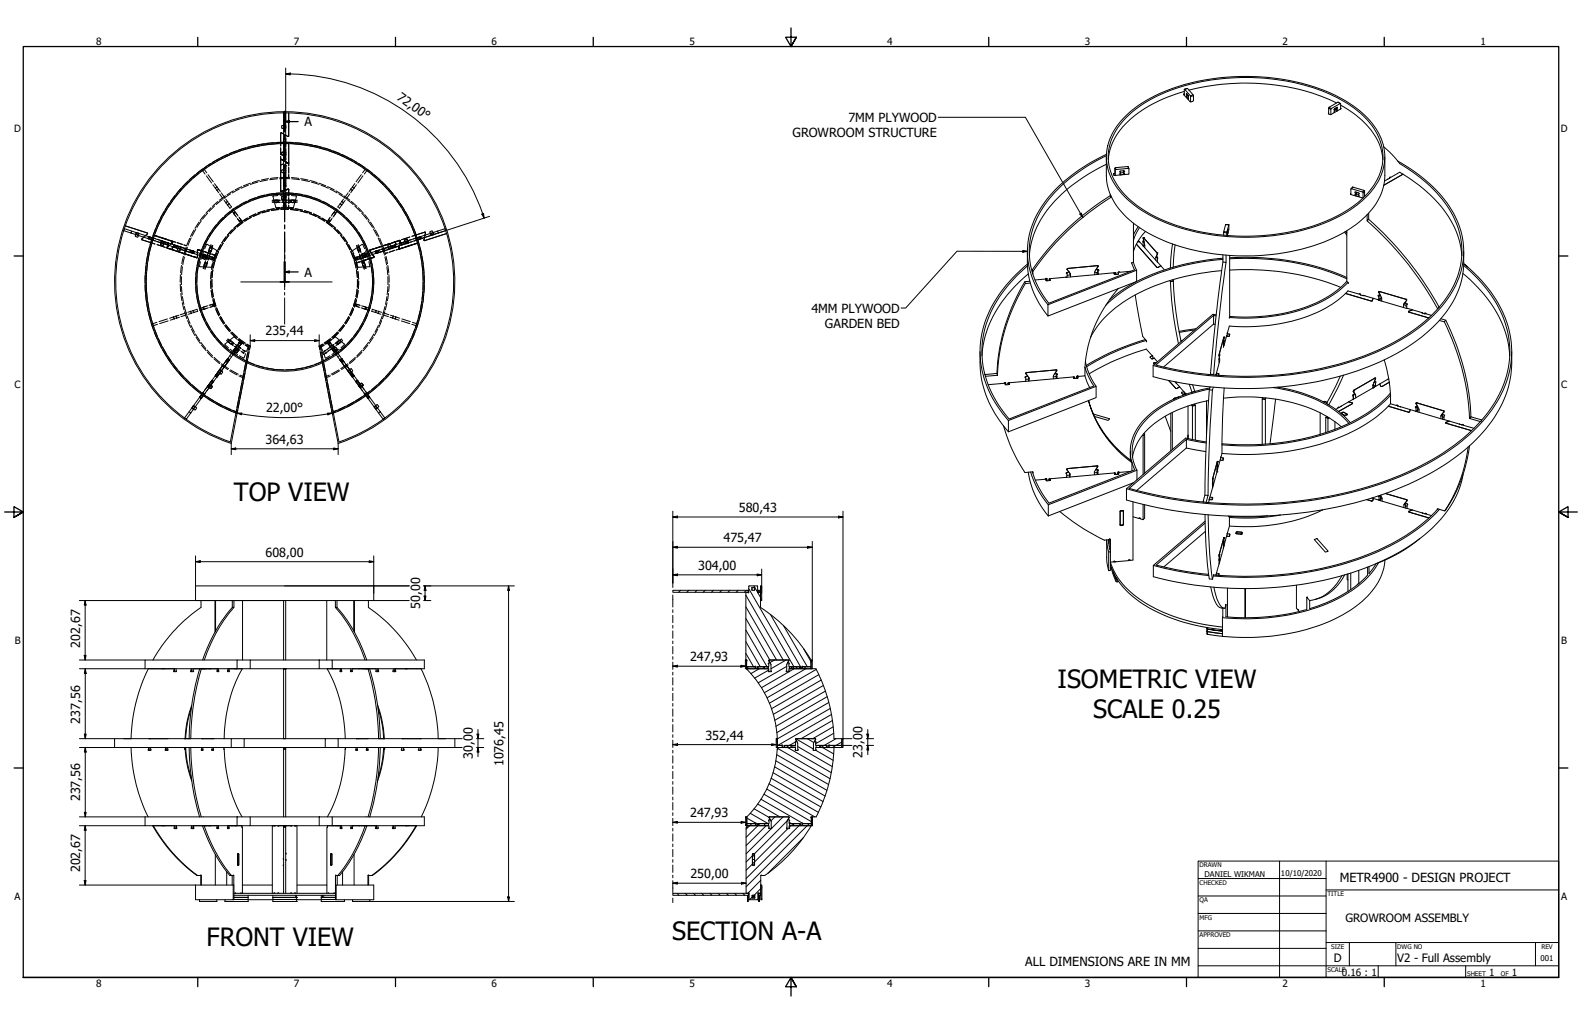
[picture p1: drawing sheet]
<svg xmlns="http://www.w3.org/2000/svg" width="864mm" height="559mm" viewBox="0 0 864 559" stroke-linecap="round" stroke-linejoin="round" font-family="sans-serif">
<defs><g id="words">
<g font-size="13.7">
<text x="128" y="273">TOP VIEW</text>
<text x="577" y="375">ISOMETRIC VIEW</text>
<text x="597" y="392">SCALE 0.25</text>
<text x="367" y="513">SECTION A-A</text>
<text x="113" y="516">FRONT VIEW</text>
</g>
<g font-size="6.9">
<text x="216" y="54" transform="rotate(36 216 54)">72,00°</text>
<text x="166" y="69">A</text>
<text x="463" y="66">7MM PLYWOOD</text>
<text x="433" y="75">GROWROOM STRUCTURE</text>
<text x="166" y="151">A</text>
<text x="443" y="171">4MM PLYWOOD</text>
<text x="450" y="179">GARDEN BED</text>
<text x="145" y="183">235,44</text>
<text x="145" y="225">22,00°</text>
<text x="145" y="242">364,63</text>
<text x="403" y="279">580,43</text>
<text x="395" y="296">475,47</text>
<text x="145" y="304">608,00</text>
<text x="381" y="311">304,00</text>
<text x="229" y="332" transform="rotate(-90 229 332)">50,00</text>
<text x="44" y="353" transform="rotate(-90 44 353)">202,67</text>
<text x="377" y="361">247,93</text>
<text x="44" y="395" transform="rotate(-90 44 395)">237,56</text>
<text x="385" y="404">352,44</text>
<text x="471" y="414" transform="rotate(-90 471 414)">23,00</text>
<text x="258" y="414" transform="rotate(-90 258 414)">30,00</text>
<text x="275" y="418" transform="rotate(-90 275 418)">1076,45</text>
<text x="44" y="437" transform="rotate(-90 44 437)">237,56</text>
<text x="377" y="446">247,93</text>
<text x="44" y="476" transform="rotate(-90 44 476)">202,67</text>
<text x="377" y="479">250,00</text>
<text x="731" y="481">METR4900 - DESIGN PROJECT</text>
<text x="560" y="527">ALL DIMENSIONS ARE IN MM</text>
</g>
<g font-size="6.3">
<text x="735" y="503">GROWROOM ASSEMBLY</text>
<text x="728" y="525">D</text>
<text x="763" y="525">V2 - Full Assembly</text>
</g>
<g font-size="5.5">
<text x="52" y="24">8</text>
<text x="160" y="24">7</text>
<text x="268" y="24">6</text>
<text x="376" y="24">5</text>
<text x="484" y="24">4</text>
<text x="592" y="24">3</text>
<text x="700" y="24">2</text>
<text x="808" y="24">1</text>
<text x="8" y="72">D</text>
<text x="852" y="72">D</text>
<text x="8" y="212">C</text>
<text x="852" y="212">C</text>
<text x="8" y="351">B</text>
<text x="852" y="351">B</text>
<text x="8" y="491">A</text>
<text x="852" y="491">A</text>
<text x="733" y="533">0.16 : 1</text>
<text x="813" y="533">1</text>
<text x="825" y="533">1</text>
<text x="52" y="538">8</text>
<text x="160" y="538">7</text>
<text x="268" y="538">6</text>
<text x="376" y="538">5</text>
<text x="484" y="538">4</text>
<text x="592" y="538">3</text>
<text x="700" y="538">2</text>
<text x="808" y="538">1</text>
</g>
<g font-size="4.3">
<text x="658" y="479">DANIEL WIKMAN</text>
<text x="699" y="478">10/10/2020</text>
<text x="841" y="524">001</text>
</g>
<g font-size="3.5">
<text x="655" y="473">DRAWN</text>
<text x="655" y="483">CHECKED</text>
<text x="725" y="489">TITLE</text>
<text x="655" y="492">QA</text>
<text x="655" y="502">MFG</text>
<text x="655" y="511">APPROVED</text>
<text x="727" y="518">SIZE</text>
<text x="763" y="518">DWG NO</text>
<text x="841" y="518">REV</text>
<text x="725" y="530">SCALE</text>
<text x="801" y="533">SHEET</text>
<text x="819" y="533">OF</text>
</g>
</g></defs>
<!-- layer: Hatch (ISO) -->
<g fill="none" stroke="#000" stroke-width=".55">
<path d="M412 320l2 3M415 320l1 1M372 322l-2 1M376 322l-1 1M380 322l-1 1M385 322l-1 1M390 322l-2 1M394 322l-1 1M398 322l-1 1M403 322l-1 1M407 338l13 22M407 331l17 29"/>
<path d="M407 325l21 35M407 322l-1 1M409 321l24 43M414 323l2 4M415 322l-1 1M421 335l17 30M407 357l4 7M407 350l8 14M407 344l12 20M428 341l13 23M439 354l4 7M407 360h.1"/>
<path d="M408 364l1 1M408 365h.1M412 364h.1M414 365l-4 3M416 364l1 1M419 364v1M420 366l-8 4M423 360l-3 2M429 360l-8 5M429 364l-15 9M432 364v1M434 365l-18 10"/>
<path d="M434 364l2 1M439 364l1 1M440 365l-23 13M443 361v1M446 365l-27 16M447 368l-27 16M448 371l-27 16M449 374l-27 16M451 377l-28 16M452 380l-28 16M452 383l-28 17M453 387l-29 16"/>
<path d="M454 390l-30 17M454 393l-17 10M455 397l-11 6M423 418l27 16M423 415l28 16M424 404v1M424 412l28 16M424 408l29 17M430 408l24 14M432 407l1 1M434 405l-5 3M434 403l10 6"/>
<path d="M435 404l-1 1M435 407l19 11M441 403l3 2M445 409l10 6M447 407l1 1M449 408l6 3M455 400l-10 6M456 403l-8 5M460 405l-6 3M460 407h.1M460 403h.1M414 439l12 7"/>
<path d="M415 436l23 13M417 433l26 15M419 431l26 15M420 428l27 15M421 425l27 15M422 422l27 15M408 446l5 4M408 450h-1M408 446h-1M410 444l10 6M410 449l-3 4M412 441l8 5"/>
<path d="M414 451l-7 6M415 449l-1 1M418 451l-11 10M423 446l-2 2M427 446l-20 20M430 448l-18 18M430 452l-18 18M431 449l2 1M432 451h-1M437 450l-30 29M438 457l-19 20M442 449l-35 35"/>
<path d="M444 447l-1 1M411 467l-4 3M411 472l-4 3M411 470l1 1M412 466l-1 2M370 487l1 2M374 487l1 2M379 487l1 2M383 487l1 2M388 487l1 2M392 487l1 2M396 487l2 2"/>
<path d="M401 487l1 2M405 487l2 2M408 489h.1M408 491v1M408 490h.1M411 489l-2 2M412 489h.1M414 489h1M414 491l1 1M414 490h.1M414 487l1 1M415 480l-7 7"/>
<path d="M415 485l-4 4M416 484l-1 1M416 491h.1"/>
</g>
<!-- layer: Visible (ANSI) -->
<g fill="none" stroke="#000" stroke-width=".55">
<path d="M646 51l4 5 1-1M646 51h.1M646 50a62 62 0 0 0-37 25 28 28 0 0 0-4 12M647 49l1-1 3 4h-1zM648 52l1 2v-1M648 52v-1l1 2M648 48l-2 1v3M648 48h.1M648 52h1M649 49a120 120 0 0 1 81 7M650 52v1M651 52h1"/>
<path d="M652 55v-3l-2 1v3M726 59l4-3 2 1-5 2zM726 59h-1M727 59v1M728 60l1 1M729 59l-1 1h1M729 59l1 1-1-1M730 59h-1v1M730 60v1M730 56l2 1M732 57h.1M732 59l-6 4-1-1"/>
<path d="M732 57a41 41 0 0 1 23 29v1M732 57v2M613 65a87 87 0 0 1 54-23 113 113 0 0 1 70 14 36 36 0 0 1 19 31 37 37 0 0 1-19 27 114 114 0 0 1-77 14 78 78 0 0 1-49-24 28 28 0 0 1 2-39zM615 64a89 89 0 0 1 57-21 106 106 0 0 1 67 16 32 32 0 0 1 16 31 42 42 0 0 1-24 28 118 118 0 0 1-104-2 38 38 0 0 1-22-29 30 30 0 0 1 10-23zM725 62h.1M725 62v-3l2 1v3M604 90a76 76 0 0 0-39 36l-2 6-1 8M604 86v10a36 36 0 0 0 19 29 114 114 0 0 0 77 13 78 78 0 0 0 49-24 29 29 0 0 0 7-18v-10M604 85a76 76 0 0 0-39 36 42 42 0 0 0 8 44l46-18-1-4M604 84a77 77 0 0 0-40 38 43 43 0 0 0 8 44M609 92v3h-1v1l8-1v-3M609 92v4"/>
<path d="M609 92h.1M609 92l7-1v1l-7 1zM609 93h.1M611 93v2h3l-1-1M613 93v1zM613 94h-1M613 94h1l-1-1h-2l1 1M616 91v1M616 92h.1M755 80l6 6a15 15 0 0 0 8 6 60 60 0 0 1 29 39 47 47 0 0 1-18 42 133 133 0 0 1-69 30 200 200 0 0 1-80-4l31-27v5M757 98l-1 1M757 98h.1"/>
<path d="M758 98h-1M759 97h.1M759 97l-2 1M763 88a68 68 0 0 1 34 38 46 46 0 0 1-14 46 132 132 0 0 1-73 32 198 198 0 0 1-81-5M766 95a63 63 0 0 1 31 39l1 6M766 95l-2-1-5 3M766 95l-11 6M606 107a144 144 0 0 0-42 40M606 106v2v-1M606 108a143 143 0 0 0-42 40M737 106h.1M737 103v3"/>
<path d="M738 103h-1M739 102l6 2-1 1-6-2zM739 102l-2 1M740 105h2v1M740 106h1M740 105v1l1-1M740 106h2M742 106v1h-2v-1M744 105h.1M744 105l1-1v3M744 105v3l-7-2M745 104h.1"/>
<path d="M745 107h.1M747 120a181 181 0 0 1 39 48M747 116v4l-1 1v-4M561 137v6a46 46 0 0 0 11 29M619 122v21h-1M620 133l12 13 2-1M621 132h1M621 124l-2 4M621 131l3 3M622 124l-3 7M624 134h.1M624 134l8 9"/>
<path d="M624 130l1 4M624 130l8 9M624 130l1 2h-1M625 132h-1v2h1M625 135h.1M625 134v1M625 126a27 27 0 0 0-6 11M632 139l-1 3M632 139l-1 1 1 1M640 133l-1 13M641 134l-1 12M668 139v4h1v-4"/>
<path d="M668 127h2v1M668 127v1M668 126v1M669 123h2l-1 4-2-1zM669 123h2M670 127h.1M670 127v1M670 126h.1M670 126v2M670 126v-1v2M671 123v3M671 139v34"/>
<path d="M734 127l1 1M735 126v28h1M735 127v-1v1M746 121a180 180 0 0 1 39 47M799 137a50 50 0 0 1-2 20 72 72 0 0 1-37 37 188 188 0 0 1-118 14l-13-2v-7l33-27h2M559 154a105 105 0 0 0-15 50M560 155a105 105 0 0 0-15 50M561 144a64 64 0 0 0-26 47 57 57 0 0 0 15 38M561 145a63 63 0 0 0-25 47v6l2 6M561 149a64 64 0 0 0-25 45M562 153l-3 1 1 1 2-1M564 147v3"/>
<path d="M564 147v2M571 152l1 1M571 152h1v1M571 152l-6 1M571 153h1M573 152v1M573 153h-1M582 149l1 2-10 1M582 147h1M583 147l1 1M583 147l1 2v2M584 149h-2h1"/>
<path d="M584 149v1h-1M598 149h1M599 147v3l10-1M599 147v3l-17 1M599 145l-16 1v1M599 145l-1 3v2M599 145h.1M599 145l-1 2h2l-1 1M608 149l1 1M609 149v1M610 149l1 1h-2M610 149v1"/>
<path d="M610 157a73 73 0 0 0-18 43M611 149h-1M617 148h-6M618 144h.1M619 143l1 4M632 141v2l4 4M639 153v1l2-1M639 154l1 17 3 17M640 153h1M640 146h-1a90 90 0 0 0-33 18M641 153l1 18 3 15M667 148a107 107 0 0 0-61 23 44 44 0 0 0-11 13"/>
<path d="M668 141l-14 2-14 3M668 142a105 105 0 0 0-63 23l-1 2M668 143l-4 28-3 33M669 143l-4 32-2 29M671 141a140 140 0 0 1 64 10M671 147a140 140 0 0 1 61 10M671 141a137 137 0 0 1 64 11M735 154a72 72 0 0 1-49 19h-15M736 154v1M736 154a73 73 0 0 1-47 19h-18M753 160a5 5 0 0 1 1 4M753 160l1 1h-2l1 1"/>
<path d="M753 159h.1M753 159v1M753 159l15 4v1M799 149a64 64 0 0 1 25 45M799 145a63 63 0 0 1 25 47 57 57 0 0 1-15 37M801 146l-2-2a63 63 0 0 1 26 49 63 63 0 0 1-25 46 167 167 0 0 1-81 34 244 244 0 0 1-104-6M572 166l48-19v7l-48 18zM620 161l4 23 2 2M653 179l-9 2M662 177l-27 23M662 177h1M662 172h2"/>
<path d="M671 173v1M735 160l14 4 1-1M735 160a77 77 0 0 1-51 18h-13l-1 4M735 160l1-1 6 1M742 161h1M743 161h.1M743 161h2M744 161l9 3v-1M752 164l16 4M753 162v2M753 161v1M753 163h.1"/>
<path d="M753 161v2M753 163h1M767 165v2h1M767 163l1 1M768 164l-2 2v2M768 164l-1 1 1 1M768 166v2l9 3M771 169l-2 1 11 3M776 171h2M778 171l3 1M778 171h.1M785 168v1"/>
<path d="M786 168h-1M787 174l2 1-1 1-2-1M788 176a130 130 0 0 1 14 52M789 175a130 130 0 0 1 14 52M535 192a58 58 0 0 0 15 44M593 197l2 8 3 6M625 185l-17 7-15 7M626 186l-18 6-15 8M626 186h.1M629 194v2M629 194l-3-4-17 6-14 8M629 194l-1 1 1 1"/>
<path d="M629 196h.1M630 196v-1l2 2M630 196h-1M631 198h-1v1M645 186h.1M652 180l-8 1M665 194v4M665 194v4l-1 6M668 187v1M668 184l-3 10M668 184h.1M668 184v6"/>
<path d="M668 184v3M670 184v-1l-2 6M670 182l1 1v1h-1M670 182v2M756 196a79 79 0 0 1 3 20M825 192a61 61 0 0 1-23 52 163 163 0 0 1-80 34 244 244 0 0 1-107-5v-6l32-28 11 2M538 204h6l1 1h-7zM539 210l10-1v1M549 209v1M549 210h2M549 209h.1M550 209v1"/>
<path d="M550 209l1 1M550 209h.1M551 209v1M560 206v2l-10 1v1M560 204h.1M560 204l1 1M560 204l2 2M561 205l-1 1M562 207h-2M562 206v2M577 204v3l9-1M577 205l-2 1"/>
<path d="M577 204v3M577 202l-2 3v2M577 202h-1l-16 1v1M577 202h.1M577 202l-1 2M577 207l-17 1M577 204v1M577 204h-1M577 207h.1M586 206h.1M586 206v1M586 206h1h-1"/>
<path d="M588 206h.1M588 205h.1M588 205v1h-2M589 205h-1v1M592 205l3 7M592 200l3 6 2 5-46 18a63 63 0 0 1-13-24M592 200v5h-3M638 208l4 4 2-1M641 217v1M641 218h.1M641 208l1 1M642 208l4 6v1"/>
<path d="M643 217h-2M643 217h.1M646 214h-1l1 1M646 215h.1M647 215h-1M647 215h1M649 210l2 4h1l-1-4M659 219v19M660 219a58 58 0 0 0-38 21l-3 5-1 4M660 213l-1 24-1 33M660 212a59 59 0 0 0-38 21 22 22 0 0 0-1 24M660 212a61 61 0 0 0-38 20 22 22 0 0 0-3 24l-46 19-3-4a48 48 0 0 1-6-14"/>
<path d="M661 211l-1 2h2v-2M661 204l2 1M661 204h.1M662 213l-2 28-1 29M664 205h.1M664 204h1v1M664 204v1M668 217a90 90 0 0 1 61 14l3 2M668 212l-1 35-1 2M689 217v1M691 217v1M695 212a65 65 0 0 1 41 19"/>
<path d="M696 218l-3 24M698 211a66 66 0 0 1 39 20M722 219h1l1 1M723 220v-1l1 1M733 205l-8 16-1-1 8-15M736 219l2 1-7 5M738 216l1 2-7 4M739 218h.1M739 214l1 1v2M739 214l1 1h-1v1M739 216h.1M739 215v3"/>
<path d="M750 210h.1M750 210v2M750 211v1M750 209h1v2M751 206v1M751 206l-12 7v1M751 206h.1M751 207l-1 2 1-1v1M751 207l-1 3M751 211l-12 7M751 211h.1M758 207l-7 4-1-1"/>
<path d="M758 207h.1M758 207h-1M758 209l-4 2-1-1M759 215a91 91 0 0 1-54 26l-20 2-18-1M759 216a94 94 0 0 1-54 25l-20 2h-18M759 216v4l4 1M773 220h.1M773 220l15 4v1M548 232a90 90 0 0 0 11 26l5-1M550 229l48-18v6l-48 19zM597 226l9 3h-1l-8-2M624 238h.1"/>
<path d="M624 238l1-1v21M624 238v21M624 237h1M636 227l3 9M639 225v21M640 225v20M648 240l10 2M649 222v17v-2M650 221l1 1 2-1v19M651 222v18M652 220l1 1M721 225v12"/>
<path d="M724 228v8M724 227v1h1v8M726 228h-1M729 230v4M731 222l-2 1M731 222h.1M732 222h.1M732 222h-2M732 226l1-1 2 1M732 226l2 1 1-1M732 226l1-1 2 1-1 1M732 226l2 1"/>
<path d="M734 227h.1M758 222l11 3 1-1M758 222a98 98 0 0 1-56 25l-18 1-17-1M759 220l-1 2M762 221l1 1M763 221l1 1M763 222h.1M764 222h.1M764 222h1M764 222l9 2h1M773 224h.1M773 224l15 5"/>
<path d="M773 220l1 2h-1v1M773 223v1M773 220l2 3v2M773 222v1M774 224h.1M774 222v2M774 224h1M787 228h1M787 226v3M788 224v1M788 225l-1 2v1M788 225l-1 1 2 1h-1"/>
<path d="M789 227l-1 2 9 2M791 230l-2 1 14 4M797 231h.1M797 231v1M797 231l1 1M798 232l7 2M798 232h.1M799 232h-1M803 227l6 2-1 1-6-2zM808 230a136 136 0 0 1-66 37 241 241 0 0 1-84 7M561 258a48 48 0 0 0 11 24M563 258a50 50 0 0 0 9 17"/>
<path d="M564 257v1M582 258v2l-9 1M582 256h.1M582 256l2 2v2M582 256l1 2M583 256h-1M583 258h-1v1M584 259h-2M584 258v2M599 258h-2M599 255v-1l-16 2h-1M599 255l-2 2v2"/>
<path d="M599 255l-1 1h2l-1 1M599 254v1M599 259v-3v3l10-1v1l-1-1 1 1M599 259l-17 1M608 258l1 1h1M608 258h.1M610 258v1M611 258h-1v1M617 246v5M617 257l-6 1M618 252a62 62 0 0 1-24-33 61 61 0 0 0 24 33v5M648 244l10 2"/>
<path d="M648 244v-4l-32 27 23 5 18 2M648 244l-27 24M664 254l1 2M665 252l-1 6M665 252l-3 9M665 252v2M665 256l-3 10M665 256h.1M666 251l-2 5M666 250h2v1h-2M666 250v1M691 242v-24h-2v24"/>
<path d="M799 259a61 61 0 0 1-30 39 169 169 0 0 1-93 23l-24-2-22-4v-6l28-25M801 244a82 82 0 0 1-12 35M802 243a79 79 0 0 1-13 36l-4-1M565 262l6-1v1M571 261v1M571 262h.1M571 262h2M573 261v1M573 262h.1M579 279a119 119 0 0 0 24 16l3-1v7M582 260h.1M611 279h2v7"/>
<path d="M612 279v8l1-1M613 279h.1M613 279h-2v8l2-1M613 279v7M618 274v32h-1M618 264h.1M619 263l-47 19M621 262v-5l-49 18v7M624 275v9M625 275v8l-1 1-2-1M658 270h1l-1 4h-1zM660 273v-1v2"/>
<path d="M660 271l2 1v1h-2M662 264l-2 9M662 261v4M662 261v3M722 278a98 98 0 0 1-51 9M749 272l4 1 1-1M750 272l-1 1h-3M752 271h1M753 273h.1M753 273l15 4M753 271v2M753 270l1 1"/>
<path d="M753 271h.1M754 272h.1M754 271v1M754 271v-1v2v1M756 269l12 4zM767 276h1M767 275v2M768 273l-2 2v2M768 273l-1 2h1v1M768 275v2l9 3M771 278l-2 1 11 4M776 280h1"/>
<path d="M777 280h2M777 280h.1M785 278a115 115 0 0 1-59 31 200 200 0 0 1-64 5M785 278h.1M786 278a118 118 0 0 1-63 32 202 202 0 0 1-61 4M605 295l1 5M606 294l-1 3M606 294v6M611 286l1 1M618 282l4 1M622 283h.1M658 281v17l2 18h2v-2"/>
<path d="M658 285l-27 23 16 4 13 1M658 290l-23 19M660 281v22l2 13M668 299h.1M668 296v2M668 293l-3 10M668 293v6M668 293v3M668 298h.1M668 298l-3 10M670 291l1 1v1l-1-1-2 6M671 282h.1"/>
<path d="M671 282v5l-1 6M675 291h2l1-1v1M678 290h-3v1M678 290v1h-3M692 281l-9 1h-12M699 281l-14 2-14-1M717 294h2l6 7h-1zM775 294a80 80 0 0 1-24 14M778 280l3 1M779 280h.1M107 320h97v8h-97zM605 301l-1-6v10l1 6"/>
<path d="M605 301h1v10h-1M605 301v10M606 308a46 46 0 0 0 27 27l16 5 18 4M607 310l2 7h2M608 312l1 4h1M608 306l1 1M608 306v1M609 307h-3a47 47 0 0 0 27 26l16 6 18 3M616 306l-7 1M616 305v1M617 306h-1M630 309l14 3 16 2"/>
<path d="M662 314h1M664 314h.1M664 313h1v1M665 303l1 4M665 303v5l-1 6M708 319v13l1 1M733 314a24 24 0 0 1-18 14l-2-2v7a125 125 0 0 1-44 4v-7v2a7 7 0 0 1-5-7l-1-5M734 314a25 25 0 0 1-16 13M735 313v3h1M736 313v10M737 313v9M742 311v7l-1 1"/>
<path d="M742 318h.1M747 309v5a70 70 0 0 1-32 18v-4M751 308l-4 5v-4M753 307a61 61 0 0 1-38 26 125 125 0 0 1-48 4M756 306a38 38 0 0 1-21 28 114 114 0 0 1-68 13M110 328v3a86 86 0 0 0-26 29M117 328v17M118 328v16M127 331a85 85 0 0 0-16 29M127 328v3h1v-3M128 331a85 85 0 0 0-16 29M132 328v32"/>
<path d="M155 328v32M156 328v32M178 328v32M183 331a85 85 0 0 1 16 29M183 328v3h1v-3M184 331a83 83 0 0 1 16 29M193 328v16M193 328v17M201 328v3a86 86 0 0 1 26 29M661 320l2 8a5 5 0 0 0 5 4M668 332l-1 15M670 321v16"/>
<path d="M680 321v16M708 333h1M709 333h.1M709 333v1M659 343h.1M659 344l8 2M659 342v4l8 1M659 343l8 1zM88 365h1M95 365v1M95 366v-1h-14a91 91 0 0 0-9 38h-4M95 366v1"/>
<path d="M96 365v2h-1v-1M104 365l1 1M104 366v1l2-1-1-1h14v1M105 366v1M105 365v1M110 365a144 144 0 0 0-6 38h-3M112 365h-3a138 138 0 0 0-6 38M114 365h1M119 366h.1M119 366v1v-1M119 365v1M124 366h.1"/>
<path d="M124 366v1h1v-1M124 365h1v1h-1zM125 365h7a82 82 0 0 0-10 38M129 365h.1M129 360h-50v5h50M137 360h-8v5M137 365h37M155 365h1zM155 365v38h1v-38M174 360h7v5h-7zM174 360h-37v5h-8M181 360h51v5h-51"/>
<path d="M182 365h.1M186 366v1v-1M186 365v1zM186 365h-7a82 82 0 0 1 9 38M186 366h.1M191 366v1h1v-1M191 365v1h1M192 366v-1h13v2h2v-1M192 366h.1M196 365h.1M199 365h3a141 141 0 0 1 6 38M201 365a138 138 0 0 1 6 38h3"/>
<path d="M206 365l1 1M206 366v1M207 365v1M215 365l-1 1 2 1v-1M215 366v1M216 366l-1-1h15a90 90 0 0 1 9 38h4M216 365v1M222 365h1M104 386l-2 8-1 9M105 385l-3 9-1 9M206 385l3 9 1 9M206 386l3 10v7"/>
<path d="M72 408a92 92 0 0 0 9 38M81 408v1M81 403h10M81 409v1M82 408v1l-1 1v-1M90 408l1 1M91 409v1M91 408v1M92 408v1l-2 1v-1M101 408h.1M101 408v1M101 409h.1"/>
<path d="M101 409l1 9 3 8M101 409l1 7 2 9M103 408a142 142 0 0 0 6 38M104 408a142 142 0 0 0 6 38M110 409h.1M110 409v1h1v-1M110 408v1M110 403h6M111 408v1h-1M116 409h.1M116 409v1v-1M116 408v1"/>
<path d="M122 408v1M122 403h.1M122 409h.1M122 409a80 80 0 0 0 10 37M126 403h-63v5h63M133 403h-7v5M133 408h45M155 408h1v1M155 408v1h1v37M155 409v37M156 408h.1M178 403h7v5h-7z"/>
<path d="M178 403h-45v5h-7M185 403h63v5h-63M188 409a79 79 0 0 1-9 37M188 409h.1M188 408v1M194 409v1h1v-1M194 408v1h1M195 408v1M195 409h.1M200 409v1h1v-1M200 408v1h1M201 408v1"/>
<path d="M201 409h.1M207 408a135 135 0 0 1-6 38M208 408a142 142 0 0 1-6 38M209 409h1M209 409l-1 9-2 7M209 408h1M209 408v1M210 409l-1 7-3 10M210 408v1M210 408h.1M219 408v1l1 1v-1M220 408v1"/>
<path d="M220 409v1M229 408l-1 1 2 1v-1M229 408l1 1M229 409v1M230 408v1M239 408a90 90 0 0 1-9 38M84 451a86 86 0 0 0 24 27M96 452h.1M96 451v1v-1M96 452h-1v-1h-12a83 83 0 0 0 25 27h2v5M105 451l-1 1h2M105 452h.1"/>
<path d="M106 451l-1 1 1-1h4M109 446h20M109 446h-30v5h50M110 451a89 89 0 0 0 15 27h3v5M110 451h9v1M111 451a87 87 0 0 0 15 27M114 451h1M118 452h.1M119 452h.1M119 451v1M124 452h.1M124 451h1v1h-1z"/>
<path d="M125 452h-1M125 451h7v36M129 451h.1M129 446h8v5h-8zM137 451h37M137 446h37M150 451h-1v36M152 451h.1M155 451h1zM155 451h1v36M155 451v36M156 451h.1"/>
<path d="M159 451h.1M161 451h.1M161 451h1v36M174 446h7v5h-7zM181 446h21M182 451h.1M186 452h.1M186 451v1zM186 451h-7h-1v36M187 452h.1M192 452h.1M192 451v1"/>
<path d="M192 452v-1h8a87 87 0 0 1-15 27h-2v5M196 451h.1M199 451a85 85 0 0 1-15 27M202 446h30v5h-51M205 451v1zM205 452h.1M206 451v1h-1M214 452h2v-1h11a84 84 0 0 1-24 27h-2v5M214 451v1l1-1M215 452h.1M227 451a88 88 0 0 1-24 27M109 478l1 5"/>
<path d="M118 466v17M124 476v7M127 478v5M130 466v6zM155 468v1M155 472v1M156 469v1M156 466h.1M180 466h1v6h-1zM181 466v6h-1zM184 478v5M187 476v7"/>
<path d="M193 466v17M201 478v5M107 483h20v8h-20zM109 491v1h9v-1M127 483v8M128 487h55M128 489h55M128 490h7M128 491h7M128 487h1M131 487h1M132 483h17"/>
<path d="M135 489v1M135 490v1M135 491v1h-12v-1M135 491h14M149 490h12M149 491h13M149 489v3h13v-3M149 487h1M152 487h.1M159 487h.1M161 487h.1M161 489h.1"/>
<path d="M161 489v1M161 490h1M161 490h.1M162 491h13M162 483h16M175 490h1zM175 491h8M175 489v3h13v-1M176 490h.1M176 489v1M176 489h.1M176 490h1"/>
<path d="M177 490h.1M177 489v1M177 489h.1M177 490h6M179 487h.1M182 487h1M183 483l1 8zM184 483h20v8h-20M192 491v1h10v-1"/>
</g>
<g fill="#000">
<circle cx="624" cy="130" r=".3"/>
<circle cx="745" cy="161" r=".3"/>
<circle cx="668" cy="184" r=".3"/>
<circle cx="538" cy="204" r=".3"/>
<circle cx="577" cy="205" r=".3"/>
<circle cx="750" cy="212" r=".3"/>
<circle cx="750" cy="210" r=".3"/>
<circle cx="808" cy="230" r=".3"/>
<circle cx="599" cy="258" r=".3"/>
<circle cx="608" cy="258" r=".3"/>
<circle cx="617" cy="251" r=".3"/>
<circle cx="664" cy="257" r=".3"/>
<circle cx="665" cy="252" r=".3"/>
<circle cx="571" cy="261" r=".3"/>
<circle cx="571" cy="262" r=".3"/>
<circle cx="657" cy="274" r=".3"/>
<circle cx="754" cy="272" r=".3"/>
<circle cx="668" cy="293" r=".3"/>
<circle cx="677" cy="291" r=".3"/>
<circle cx="778" cy="280" r=".3"/>
<circle cx="609" cy="307" r=".3"/>
<circle cx="664" cy="314" r=".3"/>
<circle cx="90" cy="365" r=".3"/>
<circle cx="111" cy="365" r=".3"/>
<circle cx="112" cy="365" r=".3"/>
<circle cx="113" cy="365" r=".3"/>
<circle cx="114" cy="365" r=".3"/>
<circle cx="118" cy="365" r=".3"/>
<circle cx="128" cy="365" r=".3"/>
<circle cx="129" cy="365" r=".3"/>
<circle cx="155" cy="365" r=".3"/>
<circle cx="156" cy="365" r=".3"/>
<circle cx="183" cy="365" r=".3"/>
<circle cx="192" cy="365" r=".3"/>
<circle cx="197" cy="365" r=".3"/>
<circle cx="198" cy="365" r=".3"/>
<circle cx="199" cy="365" r=".3"/>
<circle cx="200" cy="365" r=".3"/>
<circle cx="221" cy="365" r=".3"/>
<circle cx="222" cy="365" r=".3"/>
<circle cx="81" cy="403" r=".3"/>
<circle cx="82" cy="403" r=".3"/>
<circle cx="91" cy="403" r=".3"/>
<circle cx="101" cy="403" r=".3"/>
<circle cx="110" cy="403" r=".3"/>
<circle cx="115" cy="403" r=".3"/>
<circle cx="116" cy="403" r=".3"/>
<circle cx="155" cy="403" r=".3"/>
<circle cx="188" cy="403" r=".3"/>
<circle cx="195" cy="403" r=".3"/>
<circle cx="201" cy="403" r=".3"/>
<circle cx="209" cy="403" r=".3"/>
<circle cx="220" cy="403" r=".3"/>
<circle cx="229" cy="403" r=".3"/>
<circle cx="88" cy="451" r=".3"/>
<circle cx="89" cy="451" r=".3"/>
<circle cx="111" cy="451" r=".3"/>
<circle cx="112" cy="451" r=".3"/>
<circle cx="113" cy="451" r=".3"/>
<circle cx="114" cy="451" r=".3"/>
<circle cx="118" cy="451" r=".3"/>
<circle cx="125" cy="451" r=".3"/>
<circle cx="126" cy="451" r=".3"/>
<circle cx="127" cy="451" r=".3"/>
<circle cx="128" cy="451" r=".3"/>
<circle cx="129" cy="451" r=".3"/>
<circle cx="150" cy="451" r=".3"/>
<circle cx="152" cy="451" r=".3"/>
<circle cx="155" cy="451" r=".3"/>
<circle cx="156" cy="451" r=".3"/>
<circle cx="159" cy="451" r=".3"/>
<circle cx="161" cy="451" r=".3"/>
<circle cx="183" cy="451" r=".3"/>
<circle cx="184" cy="451" r=".3"/>
<circle cx="185" cy="451" r=".3"/>
<circle cx="186" cy="451" r=".3"/>
<circle cx="192" cy="451" r=".3"/>
<circle cx="197" cy="451" r=".3"/>
<circle cx="198" cy="451" r=".3"/>
<circle cx="199" cy="451" r=".3"/>
<circle cx="200" cy="451" r=".3"/>
<circle cx="221" cy="451" r=".3"/>
<circle cx="222" cy="451" r=".3"/>
<circle cx="223" cy="451" r=".3"/>
<circle cx="162" cy="491" r=".3"/>
<circle cx="162" cy="492" r=".3"/>
<circle cx="162" cy="490" r=".3"/>
<circle cx="175" cy="491" r=".3"/>
<circle cx="175" cy="492" r=".3"/>
<circle cx="175" cy="490" r=".3"/>
<circle cx="192" cy="492" r=".3"/>
</g>
<!-- layer: Visible Narrow (ANSI) -->
<g fill="none" stroke="#000" stroke-width=".55">
<path d="M646 51v1M649 54h.1M649 53h-1M729 60l1 1M732 59h.1M725 62h.1M728 61h1M608 95v1M611 95h1M613 94v1M759 97h.1M737 106h.1"/>
<path d="M741 106l-1 1M742 107h.1M624 134h.1M632 139h.1M670 127h.1M571 152v1M572 152h.1M573 152h.1M573 153h.1M582 151h.1M583 147h.1M584 149v1"/>
<path d="M599 149v1M599 145h.1M599 150h.1M608 149h.1M611 149h.1M632 140h-1M632 140l-1 1M640 153l-1 1M743 161h.1M752 164h.1M753 163v1M767 165l-1 1"/>
<path d="M768 164h.1M776 171h.1M778 171h.1M628 195h.1M665 196h1M666 195h.1M671 182v2M549 209h.1M551 209v1M551 210h.1M560 204h.1M562 206v1"/>
<path d="M577 205v2M577 202h.1M588 205v1M588 206h.1M641 217v1M645 214v1M647 214v1v-1M647 215h.1M664 205h.1M665 204v1M689 218h2M723 219h.1"/>
<path d="M739 215l1 1M739 215h1M750 210v2M750 211h.1M751 207h.1M751 211h.1M652 221h-1M724 227l1 1M731 222h.1M732 222h.1M732 225v1M733 225h.1"/>
<path d="M734 225h.1M735 226h.1M763 221h.1M773 220h.1M773 224v1M774 224v1M787 226v1M788 225h.1M798 232h.1M582 256h.1M584 259h.1M599 258v1"/>
<path d="M599 255h.1M608 258h.1M610 258v1M611 258v1M611 259h.1M668 250v1M571 261v1M571 261h.1M573 261v1M573 262h.1M613 279h.1M660 272h.1"/>
<path d="M662 271v2M662 264h.1M662 263h.1M753 273h.1M754 272v1M767 275h.1M767 275l-1 1M768 273h.1M606 294h.1M612 286v1M613 286v1M613 286h.1"/>
<path d="M622 283h.1M671 291v2M675 291h.1M675 290v1M675 290h.1M678 290v1M778 280h.1M608 306v1M609 306v1M609 315v2M610 316v2M616 306h.1"/>
<path d="M665 313v1M665 305h1M666 305h.1M669 330h.1M714 326h-1M659 343v3"/>
</g>
<g fill="#000">
<circle cx="624" cy="130" r=".2"/>
<circle cx="632" cy="138" r=".2"/>
<circle cx="583" cy="146" r=".2"/>
<circle cx="599" cy="145" r=".2"/>
<circle cx="753" cy="160" r=".2"/>
<circle cx="753" cy="159" r=".2"/>
<circle cx="767" cy="163" r=".2"/>
<circle cx="665" cy="194" r=".2"/>
<circle cx="666" cy="193" r=".2"/>
<circle cx="668" cy="184" r=".2"/>
<circle cx="560" cy="203" r=".2"/>
<circle cx="576" cy="202" r=".2"/>
<circle cx="577" cy="207" r=".2"/>
<circle cx="643" cy="217" r=".2"/>
<circle cx="739" cy="214" r=".2"/>
<circle cx="739" cy="213" r=".2"/>
<circle cx="751" cy="206" r=".2"/>
<circle cx="773" cy="220" r=".2"/>
<circle cx="788" cy="224" r=".2"/>
<circle cx="583" cy="256" r=".2"/>
<circle cx="599" cy="254" r=".2"/>
<circle cx="599" cy="259" r=".2"/>
<circle cx="665" cy="252" r=".2"/>
<circle cx="662" cy="262" r=".2"/>
<circle cx="662" cy="261" r=".2"/>
<circle cx="768" cy="273" r=".2"/>
<circle cx="668" cy="293" r=".2"/>
<circle cx="668" cy="294" r=".2"/>
<circle cx="665" cy="303" r=".2"/>
<circle cx="666" cy="303" r=".2"/>
</g>
<!-- layer: Hidden (ISO) -->
<g fill="none" stroke="#000" stroke-width=".55">
<path d="M139 79l-4 1M142 80h-4M144 78l-4 1M147 79h-4M150 78h-5M152 78l-4 1M153 78v2M153 78h4M155 78h.1M155 77h.1M155 79h.1M155 76h.1"/>
<path d="M155 70h.1M155 69h.1M155 68h.1M155 78v2M155 73h.1M155 62h.1M155 78h-4M155 69h1M156 78h.1M156 77h.1M156 79h.1M156 76h.1"/>
<path d="M156 70h.1M156 69h.1M156 68h.1M156 74h.1M156 62h.1M156 78h4M156 76h-1M156 78v2M156 70h-1M158 78h.1M159 78l4 1M161 78h4"/>
<path d="M164 79h4M166 78l5 1M169 80h4M172 79l4 1M103 99l-3 3M105 98l-3 3M106 95l-3 3M109 94l-4 3M111 92l-4 3M111 93l1 2M111 93v-1l2 2M113 96l3 4"/>
<path d="M113 91l-4 3M114 95l2 4M115 89l-3 3M117 89l-3 2M120 87l-4 2M122 86l-4 2M124 84l-4 2M127 84l-4 2M129 82l-4 2M132 82l-4 2M134 81l-4 1M137 81l-4 1"/>
<path d="M137 100l-4 1M141 99l-4 2M142 98l-4 2M146 98l-4 1M147 97l-4 1M152 98h-5M152 97h-4M153 90h.1M153 81v3M153 85v2M153 87h.1M153 87l2 1"/>
<path d="M154 84h.1M154 94h.1M154 83v1M154 93h.1M154 85h.1M154 83h.1M155 85h1M155 93h.1M155 94h1M155 83h1M155 90h1M155 90h.1"/>
<path d="M155 89l-2 1M155 87h.1M155 97h-2M155 92h.1M155 100h.1M155 86h.1M155 97h.1M155 91h.1M155 84h.1M155 83h.1M155 94h.1M155 81v2"/>
<path d="M155 87h1M155 88h.1M155 85h.1M155 97l-2 1M155 86v1M155 93h1M156 97h2M156 97l2 1M156 92h.1M156 100h.1M156 90h.1M156 86h.1"/>
<path d="M156 97h.1M156 91h.1M156 84h.1M156 83h.1M156 85h.1M156 87h.1M156 94h.1M156 93h.1M156 88h.1M156 85h-1M156 88l1 1M156 81v2"/>
<path d="M156 84v1M156 86v1M157 89h-1M158 89v2M158 89h.1M158 91v3M158 95v2M159 97h4M159 98h5M164 97l4 1M165 98l4 1M169 98l4 2"/>
<path d="M170 99l4 2M174 100l4 1M174 81l4 1M177 81l4 1M179 82l4 2M182 82l4 2M184 84l4 2M187 84l3 2M189 86l4 2M191 87l4 2M194 89l3 2M196 89l3 3"/>
<path d="M197 95l-3 4M198 91l3 3M198 96l-3 4M200 93l-1-1-1 2M200 93l-1 2M200 92l4 3M202 94l3 3M204 95l3 3M206 98l3 3M208 99l3 3M89 119l-2 3M90 115l-2 4"/>
<path d="M91 114l-2 4M92 111l-2 3M94 110l-2 3M96 107l-3 3M97 106l-2 3M99 103l-3 3M101 102l-3 3M112 117l-3 3M113 116l-2 4M115 113l-3 3M116 101l2 2M117 100l2 2"/>
<path d="M117 112l-3 3M118 103h.1M118 102l-1 1M118 103v1M118 104l1 1M118 102h.1M119 102h-1M119 102h.1M119 104h-1M119 110l-3 3M119 103h.1M119 103l1 2"/>
<path d="M119 103v1M120 106l2 3M121 105l2 3M121 109l-3 3M122 119l-3 3M122 109l1 2M123 107l-3 2M123 109l1 1M123 111h1M124 110h-1M124 118l-3 3M124 110l-1 1"/>
<path d="M124 111v1M124 112l2 2M124 110h.1M124 110h1M124 112h.1M125 112h-1M125 111h.1M125 111l1 2M125 111v1M126 115l-3 3M126 113l-1 1M126 106l-4 2"/>
<path d="M126 115l3 4M127 115h.1M127 114l3 4M127 115h1l-4 2M127 114h.1M127 104l-3 2M128 117h.1M128 117l1 1M128 116h-1M128 116h.1M128 116v1M129 116h.1"/>
<path d="M129 116l1 1M129 116h-1M130 119v2M130 120l1 1M130 112l-4 3M130 119l1 1M131 103l-4 2M131 119l1 2M131 120h.1M131 120h1M132 102l-4 2M132 112l-3 2"/>
<path d="M135 110l-4 2M136 101l-4 2M137 110l-4 1M140 108l-4 1M140 117l-4 1M140 117l-4 2M141 116l4-1-4 1M142 108l-4 1M142 116l-4 2M142 117l-4 1M145 106l-5 2M147 107l-4 1"/>
<path d="M147 115l-4 1M149 110h.1M149 109v1M149 107l1 3M149 110h2M150 106h-4M150 109v1M150 110h.1M150 114l-4 1M150 111l1 2M151 113h.1M151 109h-2"/>
<path d="M151 110v1M151 109v1M151 110h.1M151 109h.1M151 110h2M152 110h.1M152 107h-3M152 109v1M152 114l-4 1M152 106h-4M153 113h-2M153 109l-2 1"/>
<path d="M153 107h5M153 109l-1 1M153 104h.1M153 114h4M153 106h5M154 113h3M154 109h1M154 108v1M154 109h.1M154 107v2M154 107h.1M154 107v1"/>
<path d="M154 107h2M154 109v1M154 110h.1M155 107v1M155 113h.1M155 109v1M155 110h.1M155 107h.1M155 112h.1M155 113h1M155 114h.1M155 104h.1"/>
<path d="M155 111h.1M155 109h.1M155 108h.1M155 101h.1M155 102h1M155 105v1M155 106h.1M155 112v1M155 102h.1M155 109h1M155 104h-2M155 113l-4 1h4"/>
<path d="M155 105h-4M155 110h-1M155 101v1M156 112h.1M156 105h4M156 107h.1M156 109h1M156 110h1M156 114h.1M156 113h.1M156 106h.1M156 111h.1"/>
<path d="M156 109h.1M156 101v1M156 108h.1M156 101h.1M156 107h-1M156 112v1M156 102h.1M156 113l4 1h-4M156 105v1M156 104h.1M156 107v1M156 109v1"/>
<path d="M156 110h.1M157 103l-1 1M158 103v1M158 105v2M158 108v3M158 112v2M158 109h2M158 110h2M158 113h2M158 109v1M158 110h.1M159 114l4 1"/>
<path d="M159 106h4M159 109v1M159 110h.1M159 107h3M160 110v1M160 109h.1M160 113h.1M160 109h2M160 110h2M160 109v1M160 110h.1M161 110h.1"/>
<path d="M161 111l-1 2M161 109v1M161 114l4 1M161 106h4M162 107h.1M162 107l-1 3v-1M162 109v1M162 110h.1M164 115l4 1M164 107l4 1M166 106l4 2M169 116l4 2"/>
<path d="M169 117l4 1M169 108l4 1M170 116l-4-1 4 1M171 117l4 1M171 117l4 2M171 108l4 1M174 110l4 1M175 101l4 2M176 110l4 2M179 112l3 2M179 102l3 2M179 120h1"/>
<path d="M180 119l-1 2M180 103l4 2M180 119l-1 1M181 112l3 3M181 120l-1 1M181 119l-1 2v-1M182 116h1M182 116l-1 1M182 116h.1M183 116h.1M183 116v1M183 115l3 2"/>
<path d="M183 117l-1 1M183 115h.1M183 117h.1M183 104l4 2M184 114h.1M184 114l-3 4M184 115h.1M185 115l-3 4M185 106l4 2M185 115l3 3M185 113v1M186 111v1"/>
<path d="M186 111l-1 2M186 111h.1M186 112h1M186 110h1M186 110h.1M187 112l-2 2M187 110h.1M187 111v1M187 110v1M187 118l3 3M187 110h1M187 111h.1"/>
<path d="M188 109l-2 1M188 107l3 2M188 109l-1 2M189 119l3 3M189 109l4 3M190 105l-2 3M191 106l-2 3M191 103l1 1M192 103h.1M192 103l-1 2M192 110l3 3M192 104h.1"/>
<path d="M192 102h1M192 102h.1M192 104l-1 1M193 103l-1 1M193 103h.1M193 102v1M194 112l3 3M194 100l-2 2M195 101l-2 2M196 113l2 3M197 116l3 4M199 117l3 3"/>
<path d="M210 102l3 3M212 103l3 3M213 106l3 3M215 107l3 3M217 110l2 3M218 111l3 3M220 114l2 4M221 115l2 4M222 119l2 3M68 126h.1M68 125h.1M74 128h.1"/>
<path d="M74 127h.1M75 127h-1M75 128h.1M75 127v1M76 128h.1M76 127v1M76 127h.1M79 129h-1M79 129h.1M80 140v4M81 130h.1M81 129v1"/>
<path d="M81 129h.1M81 138v4M82 135l-1 4M82 129v1M82 130h.1M82 132l3 1M82 130v1M83 130h-1M83 130l-1 1M83 133l-1 4M83 130h.1M83 131l2 1"/>
<path d="M83 130l-1 4M83 130h2M83 131h1M83 131h.1M84 131h.1M84 130h.1M84 128l2 1M84 128l-1 4M85 125l-2 4M86 133l4 2M86 131l3 1M86 123l-1 4"/>
<path d="M87 120l-2 4M87 129l4 2M88 132h.1M88 133v1M88 132v1l-2-1M88 131h1M88 134h1M89 132h-1M89 132h.1M89 134h.1M89 132v1M89 133h.1"/>
<path d="M89 133v1M89 133h1M89 132h1M90 132h.1M90 132v1M90 132l2 1M90 133h.1M91 132v1M91 133l1 1M91 135l3 1M91 133v1M92 134h.1"/>
<path d="M92 133v1M92 133h.1M92 131l2 1M92 134l-1 1M93 134h-1M93 133h.1M94 136h.1M94 136l2 1M94 135v1M94 132v1M94 132l-1 1M94 132h2"/>
<path d="M95 135h.1M95 134v1M95 134h.1M95 135h1M95 134h2M95 134h1M96 134h.1M96 135h.1M96 137l4 1M97 135v1M97 134h.1M97 132l3 1"/>
<path d="M97 134v1M97 136v1M97 136h.1M97 134h1M97 135h.1M98 134v1M98 135v1M98 135h1M98 136v1M98 136h.1M98 135l5 1M98 136h2"/>
<path d="M99 135h.1M99 135h-1M99 136h.1M99 135l2 1M100 140l-1 4M100 134h2M101 137h1M101 136v1M101 137l-1 2M101 138l4 2M101 136h.1M102 137l-1 2"/>
<path d="M102 135l-1 2M102 135v2M103 136l3 1M104 137l2 1M104 130l-2 4M104 137v1M104 137h.1M104 130l-1 4M104 137h1M105 138h.1M105 137h.1M105 138h1"/>
<path d="M106 137h-1M106 140l2 1M106 137h.1M106 138h.1M106 126l-2 3M107 125l-2 4M108 138v1M108 137h.1M108 139h.1M108 136h.1M108 138h.1M108 136l2 1"/>
<path d="M109 121l-3 4M109 139h.1M109 140h1M110 140l-2 4M110 138l-1 1M110 139v1M110 140h.1M110 138h.1M110 137h1M110 120l-2 4M110 138v1M110 136l-1 4"/>
<path d="M110 140h1M111 140v1M111 140h.1M111 139h.1M111 137l4 1M111 139h1M111 139v1M111 137l-1 5M111 135l-1 3M112 139h.1M112 139l1 1M112 138l3 1"/>
<path d="M112 139h1M112 131l-1 4M112 139l2 1M112 139v1M113 139l-1 1M113 139v1M113 140h.1M113 140h-1M113 133l-1 3M113 133h.1M113 133l2 2v-1M113 139h1"/>
<path d="M113 138v2M114 130l-2 4M114 137v1M114 137h.1M114 140h.1M114 136h.1M114 136h1M114 136l1 1M114 136v2M114 137h1M115 140h-1M115 139l-1 1"/>
<path d="M115 135h-1M115 135h.1M115 137h.1M115 134v1M115 134h.1M115 127l-2 3M115 137v1M115 136h1M115 135h1M115 136v1M116 135h.1M116 136h.1"/>
<path d="M116 136l-1 1M116 135v1M116 134h.1M116 139h2M116 135h-1M116 135l2 2M117 126l-3 3M117 140l-1 3M118 122l-2 4M118 137v2M118 137h.1M119 137l-1 4"/>
<path d="M120 122l-3 3M121 133l-2 4 2-3M121 133l2-4-2 4M122 133l-2 3M122 132l3-4-3 4M127 126l2-1-3 3zM127 125l-3 3 3-3M130 121h1M131 122l-3 3 3-3M131 120l-1 1M131 121h.1M131 120v1"/>
<path d="M131 121v1M131 122h.1M132 121l3-2-4 2M132 122h-1M132 120l-1 1M132 121h.1M133 121l-4 3M134 121l3-2-3 2M177 121l-3-2 3 2M178 121l3 3M179 121h.1M179 122h.1"/>
<path d="M179 120v1M179 121l-3-2 4 2M179 121h1M180 121v1M180 121h.1M180 120v1M180 122l3 3-3-3M182 125l3 3zM184 125l3 3-3-3M188 132l-2-4 2 4M189 133l2 3M190 133l-3-4 3 4"/>
<path d="M190 133l2 4-2-3M191 122l3 3M191 137l2 4M192 137l1 2M192 137h.1M193 122l2 4M194 140l1 3M194 126l3 3M195 135l-3 2M195 135h.1M195 134h.1M195 135v1"/>
<path d="M195 136h.1M195 134h1M196 137h.1M196 137v1M196 136h-1M196 136v1M196 127l2 3M196 134h.1M196 135h.1M196 134v1M196 139v1M196 140h-1"/>
<path d="M196 139l1 1M196 140h.1M196 137l1 1M196 136h.1M196 136h1M197 137h-1M197 136h-1M197 136l-1 1M197 136h.1M197 136v1M197 139h-1M197 137h.1"/>
<path d="M197 140h-1M197 130l2 4M197 138l1 2M197 139l1 1M197 139h.1M197 140h1M198 139h-1M198 140h.1M198 133l-2 2v-1M198 139h.1M198 139v1M198 133h.1"/>
<path d="M198 133l1 3M198 138v1M198 140h1M198 138h.1M198 131l2 4M198 139l1 1M199 140l-1 1M199 138h.1M199 139h.1M199 140h.1M199 139l-1 1M199 139h1"/>
<path d="M199 138l1 1M199 135l2 3M199 140h1M200 137l1 5M200 139h.1M200 140h.1M200 139v1M201 136l1 4M201 138v1M201 138l-1 1M201 120l2 4M201 138h.1"/>
<path d="M201 139v1M201 140h.1M201 138l1 1M201 140l1 4M202 139h.1M202 137l1 1M202 121l2 4M203 138h.1M203 138v1M203 139l1 1M204 136h-2M204 125l2 4"/>
<path d="M204 140h.1M205 137v1M205 137h.1M205 126l2 3M205 138h.1M205 137h1M205 138h1M206 138h.1M206 137h.1M206 137l1 1M206 130l2 4M206 137h1"/>
<path d="M207 137v1M207 137h-2M207 130l2 4M207 136l-2 1M208 134l-3 2M209 135v2M209 135l1 1M209 137l1 2M210 136h-1M210 136h.1M210 137v2M210 136v1"/>
<path d="M210 137h-1M211 140l1 4M212 135h.1M212 134h.1M212 138h-2M212 136h.1M212 136h-1M212 135l-4 1M213 135h.1M213 133l-1 1M213 134h.1M213 133l-4 1"/>
<path d="M213 134v1M213 135v1M213 135h1M213 135l1 1M214 134v1M214 134h.1M214 134h1M215 135h-1M215 134h.1M215 135h.1M215 135h1M216 137l-3 1"/>
<path d="M216 134h.1M216 132v1M216 134h-3h3M216 134v1M216 132h.1M216 132l-2 1M217 134l1 2M218 136h.1M218 136h-2M218 134v2M218 131l-2 1M218 131v2"/>
<path d="M219 133h.1M219 133h1M219 134h.1M219 133v1M219 133l1 1M220 133l-1 1M220 135l-2 1M220 132v1M220 133h.1M221 133h.1M221 131h.1M221 132h.1"/>
<path d="M221 132h-1M221 133h1M222 132h-1M222 132h.1M222 132v1M222 130v1M222 131h.1M223 132v1l-1-1M223 131v1M223 132h.1M224 120l1 4M224 129l-5 2"/>
<path d="M225 123l1 4M225 131h-2M225 132h-2M225 134l-4 1M226 125l1 4M227 128l1 4M227 130h.1M227 131h.1M227 128l-2 1M227 131h1M227 130h-1M228 130l1 4"/>
<path d="M228 131l-2 1M228 130h.1M228 133h-2M228 133l1 4M228 130v1M228 130l1 1M229 129v1M229 130h.1M229 135l1 4M229 138l1 4M230 129v1M230 130h.1"/>
<path d="M230 129l-1 1M230 140l1 4M232 129v1M232 128v1M235 128h.1M235 127v1M235 128h1M235 127l1 1M236 128h.1M236 127h.1M237 128h.1M237 127h.1"/>
<path d="M243 125h.1M243 126h.1M79 156v4M79 150v4M80 145l-1 4M80 154v4M80 159v4M80 149v4M81 144l-1 4M98 155l1 4M98 150v4M99 145v4"/>
<path d="M99 156v5M99 151v4M100 146l-1 4M101 140l-1 5M107 151v4M107 156v5M107 146v4M107 155l1 5M108 150l-1 4M108 140h.1M108 145v4M109 141l-1 4"/>
<path d="M109 143v2l3 1M111 141h.1M111 146v1M111 146h.1M111 146h1M111 145h.1M111 144l1 1M111 145l1 1M111 140h1M111 145h1M111 141h1M112 145h-1"/>
<path d="M112 146h.1M112 145h.1M112 141h.1M112 144h-1M112 144h.1M112 143v1M112 140h.1M112 143h.1M112 147h.1M112 140l1 1M112 145h1M112 142v1"/>
<path d="M112 140v1M112 145v1M113 144h.1M113 145h-1M113 140v1M113 145l-1 1M113 141h.1M113 143h.1M113 141l-1 1M113 145h.1M113 144v1M113 144l-1 1"/>
<path d="M113 143v1M113 141l1 1M113 141h1M114 141v1M114 141h.1M115 140l1 1M115 141l1 1M115 140h.1M115 140h1M115 153v4M115 153v5M115 158l1 4"/>
<path d="M115 159l1 4M115 148v4M116 141v1M116 142h.1M116 152v5M116 153v4M116 158v4M116 144l-1 2h-2M116 141h.1M116 140v1M116 140h.1M116 147v4"/>
<path d="M116 147v5M116 146l1-4-1 4M117 143l-1 4M117 141h-1M117 141h.1M117 141l-1 1M117 142l1-4-1 4M117 141v1M117 142h.1M117 141h1M118 141h-1M118 141h.1"/>
<path d="M193 141h.1M193 141h1M194 141h.1M194 142l-1-4 1 4M194 142h.1M194 141v1M194 143l1 4M194 146l-1-4 1 4M194 140v1M195 141v1M195 147v4M195 147v5"/>
<path d="M195 142h-1M195 140h.1M195 140v1h-1M195 142h.1M195 141h.1M195 140v1M195 144v2h3M195 158l-1 4M195 152v5M195 153v4M195 148l1 4M196 158l-1 4"/>
<path d="M196 159l-1 4M196 153v4M196 153v5M196 143l-2 1M196 140l-1 1M196 141l-1 1M196 141h.1M196 143h-2M197 141h.1M197 141v1M197 143h1M198 143v1"/>
<path d="M198 144h.1M198 144v1M198 145h.1M198 141h.1M198 141v-1v1M198 141v1M198 143h.1M198 145v1M198 143l1 1M198 146h.1M198 144h1M199 146h.1"/>
<path d="M199 142v1M199 145h-1M199 147h.1M199 145l-1 1M199 143h-1M199 143h.1M199 143v1M199 144h.1M199 140v1M199 145h1h-1M199 145v1M199 144v1"/>
<path d="M200 146h.1M200 146h-1M200 140h-1M200 146v1M200 142l-3 1M201 141l-4 2M201 143l1 2-3 1M202 141l1 4M202 141l-1 1M203 145v4M203 150v4M203 146l1 4"/>
<path d="M203 155v5M204 156v5M204 151v4M204 140l-2 1M210 140l1 5M211 146l1 4M212 145v4M212 151v4M212 156l-1 5M212 150v4M212 155v4M230 144l1 4"/>
<path d="M231 159l-1 4M231 149v4M231 154v4M231 145v4M232 150v4M232 156l-1 4M80 161v4M80 166l1 4M81 164v5M81 171l1 4M81 170l1 4M83 176l1 4"/>
<path d="M83 175l1 4M84 180l2 4M86 176l-3 1M86 177h-2M91 174l-4 2M92 175l-5 2M95 173h.1M95 174h.1M95 173l-2 1M96 174l-3 1M96 173h.1M96 173v1"/>
<path d="M96 172v1M96 174h.1M97 173v1M98 172l-2 1M98 173l-2 1M99 160v4M100 165v4M100 162v4M101 167l1 4M101 170l1 4M102 171l-4 1M102 172l-3 1"/>
<path d="M102 172l2 4M102 175l2 4M104 170h.1M104 170h-1M104 171h.1M104 177l2 4M104 171h1M105 180l1 3M105 171l-2 1M105 170h-1M105 171h.1M105 170h.1"/>
<path d="M106 170v1M106 169v1M106 171h-1M106 170h.1M107 162l1 4M108 169l-3 1M108 169v1M108 161l1 4M108 170l-2 1M108 167l2 4M109 166l1 4M109 168v1"/>
<path d="M109 169h.1M110 168h.1M110 169h.1M110 172l2 3M110 171l2 4M111 168h.1M111 169h.1M111 168v1M112 176l2 4M113 167l-2 1M113 176l2 3M113 168l-2 1"/>
<path d="M113 167l-4 1M114 168l-5 1M116 166h.1M116 166l-2 1M116 167h.1M116 167l-2 1M116 164l1 4-1-4M116 167h1M117 166h.1M117 163l1 4-1-4M117 167h.1M117 166l-3 1"/>
<path d="M117 166v1M117 167l-2 1M118 168l1 4M118 169l1 3M118 168l2 4-2-4M120 173l2 4-2-4M123 176l-3-3 3 3M123 178l2 3M188 178l-3 3M188 176l2-3-2 3M191 173l-2 4 2-4M193 168l-2 4 2-4"/>
<path d="M193 168l-2 4M193 169l-2 3M193 166l1 1M194 167l2 1M194 166h-1M194 166v1M194 166h.1M194 166l3 1M194 167h.1M194 163l-1 4 1-4M195 164l-2 4 2-4M195 166h.1"/>
<path d="M195 167h.1M195 167l1 1M197 168l5 1M197 167l5 1M198 168l1 1M198 176l-2 3M198 167l2 1M199 176l-3 4M199 169h1M199 168v1M200 168h.1M200 168v1"/>
<path d="M200 169h.1M200 171l-1 4M201 172l-2 3M201 169h.1M201 168h.1M202 169h-1M202 168v1M202 166l-1 4M202 167l-1 4M203 170l2 1M203 161l-1 4M203 169v1"/>
<path d="M203 169l3 1M203 162v4M205 170h.1M205 171h1M205 169v1M205 170v1M206 171h.1M206 180l-2 3M206 170h1M206 171l2 1M207 177l-2 4M207 170h1"/>
<path d="M207 170h.1M207 171h.1M208 175l-1 4M209 172l-2 4M209 172l3 1M209 171l3 1M210 170l-1 4M210 167l-1 4M211 162l-1 4M211 165l-1 4M212 160l-1 4M213 173l1 1"/>
<path d="M213 172l2 1M214 173v1M214 174h1M215 172l-1 1M215 173l-1 1M215 173h.1M215 174l3 1M216 173l2 1M216 174h.1M216 173h.1M219 175l5 2M219 174l5 2"/>
<path d="M225 177h2M225 176l2 1M226 180l-1 4M228 175l-1 4M228 176l-1 4M229 170l-1 4M230 171l-1 4M230 164l-1 5M231 166l-1 4M231 161v4M84 181l2 4M86 185l2 3"/>
<path d="M86 186l2 4M89 189l2 4M89 191l2 3M91 194l3 3M91 195l3 4M94 198l3 4M94 200l3 3M107 182l2 4M107 184l2 3M110 187l2 3M110 188l3 3M113 191l3 3"/>
<path d="M113 192l3 3M115 181l2 3M115 180l3 4M117 196l3 2M117 195l3 3M118 185l3 3M118 184l3 4M121 199l1 1M121 199l2 1M121 200h1M122 189l3 3M122 200l-2 2"/>
<path d="M122 188l3 3M122 199l-2 3M123 188l2 2M123 188h.1M123 197h1M124 197h.1M124 196v1M124 197v1M124 196h.1M124 186h.1M124 196l-1 2M124 196l-2 2"/>
<path d="M124 196h1M124 186h1M125 186h-1M125 185h-1M125 187h.1M125 196v1M125 186h.1M125 196h.1M125 186l-2 2M125 185h.1M125 197h.1M125 186v1"/>
<path d="M125 185v1M126 186h.1M125 194h1M126 186h-1M126 187h-1M126 192l1 1M126 191l4 2M126 187l1 1M126 187l-1 1M126 180l-3-3 3 4M126 192l2 1M126 195h.1"/>
<path d="M126 188h.1M126 193h1M126 186l1 1M126 186l1 2M126 187v1M126 188h1M127 181l3 3M127 187l-1 1M127 188v1M127 192v1M127 187h.1M127 192h.1"/>
<path d="M127 188h.1M127 193h.1M127 187l1 1M127 191h.1M127 192h1M127 193h1M127 193v1M127 191h1M127 191v1M128 191h-1M128 184l-2 1M128 191h.1"/>
<path d="M128 191v1M128 193l1 1M128 184h.1M128 193h.1M128 184l1 1M128 189l1 1M128 192h.1M128 190h1M128 190v1M128 192h1M128 191l1 1M129 192h.1"/>
<path d="M129 191h-1M129 188v1M129 190h.1M129 190l-1 1M129 189h.1M129 191h.1M129 189v1M129 189l-1 1M129 190v1M129 184l-3-2 3 3M129 191h1M130 190h-1"/>
<path d="M130 192h-1M130 188v1M130 190l1 1M130 188h.1M130 190h.1M130 191h.1M130 191v1M130 190v1M130 190l-1 1M130 192h.1M130 186l3 2M130 189h.1"/>
<path d="M130 191h1M130 187h.1M130 189h1M130 195l4 2M130 189l1 1M130 185l4 2M130 187h1M130 187v1M130 187v2h-1M131 189v1M131 187h-1M131 194l2 1"/>
<path d="M131 187h.1M131 190h1M131 190h.1M131 186v1M131 188h.1M131 187l1 1M131 188h1M131 187v1M131 188v1M131 186h.1M131 187h1M132 187h.1"/>
<path d="M132 188h-1M132 192l1 1M132 188h.1M132 192h1M132 186v1M132 186h.1M132 191h2M133 191v1M133 188l-3-3 3 3M133 192v1M133 192h.1M134 188l1 1"/>
<path d="M134 192h.1M134 188l2 1M134 193l-1 2M134 198l-1 5M135 196l-1 2M135 198l-1 4M135 197l4 2M135 196v2M135 193l-1 4M135 192v3M135 189v3M136 189l-1 2"/>
<path d="M136 189v2M136 192l-1 5M136 192l-1 3M136 191l1-2-2-1 2 1-1 2M140 199l4 2M171 199l-4 2M175 191l-1-2 2-1-2 1 1 2M175 192v3M175 192l1 5M175 189v2M175 189l1 3M175 192l1 3"/>
<path d="M176 193v4M176 196v2M176 197l-4 2M176 198l1 4M176 193h.1M176 196l1 2M176 193h1M177 188l-2 1M177 193l1 2M177 198l1 5M177 193h.1M177 192h.1"/>
<path d="M177 192l1 1M178 188l3-3-3 3M178 191l-2 1M178 186h1zM178 191h-1M178 192l-1 1M179 186h-1M179 191h.1M179 187h.1M179 187v1M179 188h.1M179 191v1"/>
<path d="M179 192l-1 1M179 188l1 1M179 186h1M180 187l-1 1M180 186h-1M180 188h-1M180 187h-1M180 187h.1M180 194l-2 1M180 185l-3 2M180 187l1 1v1M180 187l1 2"/>
<path d="M180 195l-3 2M180 189l-1 1M180 189l-1 2M181 187h-1M181 189h-1M181 186l-3 2M181 190l1 1M181 188h.1M181 190l-1 1M181 190l-2 1M181 190h.1M181 189h.1"/>
<path d="M181 185l2-1 2 1M182 191h.1M182 188v1M182 184l3-2-3 3M182 189v1M182 192h.1M182 189h.1M182 188l-1 1M182 190v1M182 190l1 1M182 190h.1M182 189h1"/>
<path d="M182 192h1M182 191v1M183 192h-1M183 190h-1M183 192h.1M183 189l-1 1M183 193h.1M183 191h.1M183 191v1M183 193l-2 1M183 190h.1M183 190h1"/>
<path d="M183 191l1 1M184 187l-1 1M184 187h.1M184 193h.1M184 192h.1M184 190v1M184 191h-1M184 191h.1M184 188h.1M184 187h-1M184 192v1M184 187v1"/>
<path d="M184 188l-1 1M184 181l-3 3M184 186h.1M184 187l1 1M184 186v1M185 188h-1M185 186h.1M185 193h-1M185 186v1M185 195h-1M185 192l-2 1M185 180l3-3-3 4"/>
<path d="M185 187h.1M185 187v1M185 191l-4 2M185 194h.1M185 187h1M186 186h.1M186 186v1M186 185v1M186 197h.1M186 196h.1M186 187h.1M186 187h-1"/>
<path d="M186 196v1M186 185h1M186 186l2 2M186 196h1zM186 197h1M186 198h1M187 186h-1M187 196h-1M187 197h-1M187 196l1 2M187 186h.1M187 196h.1"/>
<path d="M187 196v1M187 197h.1M187 197h1M188 197h-1M188 200l-2 1M188 188l-2 2M188 200l1 1M189 199l2 3M189 188l-3 3M189 189l-3 3M189 200h.1M190 200h-1"/>
<path d="M190 199l-2 1M190 199l-1 1M192 184l-2 4M193 185l-3 3M194 196l-3 2M194 195l-3 3M196 180l-3 4M196 181l-3 3M198 192l-3 3M198 191l-3 3M201 188l-3 3M201 187l-3 3"/>
<path d="M204 184l-3 3M204 182l-2 4M216 200l-2 3M217 198l-3 4M219 195l-2 4M219 194l-2 3M222 191l-2 3M222 189l-2 4M224 185l-1 3M224 186l-1 4M227 181l-2 4M98 202l2 4"/>
<path d="M98 204l3 3M101 206l3 3M101 208l3 2M105 210l3 3M105 211l3 3M109 213l3 3M109 217h.1M109 214l4 3M109 216l1 1M110 217h.1M110 216h.1M110 215v1"/>
<path d="M110 216v1M110 216h1M110 215h1M111 216h.1M111 215h-1M111 214v1M111 215h1M111 214l-1 1M112 214l-1 2M113 216l4 3M113 211h.1M113 211h1"/>
<path d="M113 217l4 3M114 211h.1M114 210l-2 3M114 211v1M114 210h.1M114 212v-1v1M114 212l-1 1M114 210h1M115 210v1l-1-1M115 212h.1M115 210h.1M115 209h.1"/>
<path d="M115 208v1M115 209v1M115 211h1M115 209h1M115 208h1M116 208h.1M116 208l-2 1M116 207v1M116 211h.1M116 208v1M116 208h1M116 208h1l-1 1"/>
<path d="M118 219l3 2M118 205h-1M118 205h.1M118 205v1M118 204v1M118 205h1M119 206h-1M119 204h-1M119 205v1M119 204h.1M119 205h.1M119 203l-1 2"/>
<path d="M119 204v1M119 203h.1M119 203h1M119 202v1M120 202h.1M120 203v1M120 203h.1M120 204h.1M120 204h1M120 202l1 1M120 202h1M121 204h.1"/>
<path d="M121 202h.1M121 203h.1M121 203v1M122 200v1l1-1 2 1M122 200h.1M122 200l2 2M125 202l4 3M126 202l4 2M130 219l-1 4M130 205l3 1M131 219l-1 4M131 214l-1 4"/>
<path d="M131 205l2 1M132 214l-1 4M132 209l-1 4M133 206l-1 2M133 209l-1 4M133 204v2M133 206v2M134 203l-1 3M145 201h4M151 202h4M160 202h-4M166 201h-5"/>
<path d="M177 203l1 3M178 206v2M178 204v2M178 209l1 4M178 206l1 2M179 209l1 4M179 214l1 4M180 205l-2 1M180 214v4M180 219l1 4M181 219v4M185 202l-4 2"/>
<path d="M185 202l-4 3M188 200l-2 2M189 200v1M189 202h1M190 202v1M190 202h.1M191 203v1M191 202h-1M191 204h.1M191 203h.1M191 202h.1M192 203l-1 1"/>
<path d="M192 201h-1M192 204h-1M192 201h.1M192 203h-1M192 204h.1M192 201v1M192 204v1M192 203l1 2M192 205v1M192 205h.1M192 206h1M192 202h1"/>
<path d="M192 202v1M193 205h.1M193 204h.1M193 205l-1 1 1-1M193 219l-3 2M194 208l1 1M194 208h.1M195 208h-1M195 208v1M195 207v1M195 208h.1M195 210h1"/>
<path d="M195 208h1M195 209h.1M196 209l-1 1M196 208l-1 1M196 210h.1M196 209h.1M196 210v1M196 209l1 1M196 211h1v1M197 211h-1h1M197 212l1 1M197 212h.1"/>
<path d="M197 210h-1M197 209l-1 1M197 210h.1M197 209h1M197 210v1M197 217l-3 3M197 211h.1M198 211h-1M198 211l1 2M198 216l-4 3M198 210v1M199 214l1 2"/>
<path d="M200 215h-1M200 213l1 2M200 216h.1M200 214v1M200 215h.1M201 216l-1 1M201 215v1M201 217h.1M201 216h.1M202 216l-1 1M202 214l-4 3M202 217h-1"/>
<path d="M202 217h.1M202 213l-3 3M206 211l-4 3M206 210l-3 3M209 208l-3 2M210 206l-3 3M213 204l-3 3M213 202l-2 4M101 228h.1M101 229h1M105 223h.1M105 223h1"/>
<path d="M105 222h1M106 222h.1M106 221v1M106 223h.1M107 222h.1M118 220l4 2M122 222l4 1M123 223l3 1M127 224l2 1M127 225h2M129 223v2M130 224l-1 2"/>
<path d="M181 224v2M182 223v2M183 225h-2M184 224l-2 1M188 223l-4 1M189 222l-4 1M193 220l-4 2M204 222h.1M205 222h-1M205 222h.1M205 221l-1 1M205 221h.1"/>
<path d="M205 223h.1M206 223h-1M206 222v1M206 223h.1M209 229h.1M210 228h.1"/>
</g>
<g fill="#000">
<circle cx="155" cy="90" r=".2"/>
<circle cx="155" cy="83" r=".2"/>
<circle cx="156" cy="90" r=".2"/>
<circle cx="155" cy="107" r=".2"/>
<circle cx="156" cy="107" r=".2"/>
<circle cx="88" cy="132" r=".2"/>
<circle cx="95" cy="135" r=".2"/>
<circle cx="106" cy="138" r=".2"/>
<circle cx="108" cy="136" r=".2"/>
<circle cx="111" cy="140" r=".2"/>
<circle cx="111" cy="139" r=".2"/>
<circle cx="200" cy="139" r=".2"/>
<circle cx="200" cy="140" r=".2"/>
<circle cx="205" cy="138" r=".2"/>
<circle cx="216" cy="135" r=".2"/>
<circle cx="223" cy="132" r=".2"/>
<circle cx="195" cy="141" r=".2"/>
<circle cx="198" cy="140" r=".2"/>
<circle cx="199" cy="141" r=".2"/>
<circle cx="128" cy="191" r=".2"/>
<circle cx="128" cy="192" r=".2"/>
<circle cx="131" cy="190" r=".2"/>
<circle cx="133" cy="192" r=".2"/>
<circle cx="176" cy="192" r=".2"/>
<circle cx="177" cy="193" r=".2"/>
<circle cx="182" cy="191" r=".2"/>
<circle cx="182" cy="192" r=".2"/>
<circle cx="183" cy="191" r=".2"/>
<circle cx="114" cy="211" r=".2"/>
<circle cx="197" cy="211" r=".2"/>
</g>
<!-- layer: Visible (ISO) -->
<g fill="none" stroke="#000" stroke-width=".55">
<path d="M153 73v5M153 73h2M155 76v2M155 62h1v4h-1zM155 66v10h1v2v-12M155 69h-1v1h1M155 78a76 76 0 0 0-74 63 76 76 0 0 0 48 84l5-27M155 62a92 92 0 0 0-87 63M156 76h.1M156 69h.1M156 62a92 92 0 0 1 87 63M156 78a76 76 0 0 1 74 63 76 76 0 0 1-48 84l-5-27"/>
<path d="M156 70h.1M158 62v12h-2M158 78v11h-1M154 83h1v2h-1zM155 91v10M155 88l-2-1v17h2M155 97h.1M156 88l1 1M156 93h.1M156 83h.1M156 97h.1M156 91v10"/>
<path d="M156 83v1M156 84h.1M156 94h.1M156 84v1M155 101h.1M155 102h.1M155 112h1M155 108h1v4M155 108h1zM155 108v4h1M155 112l1 1M155 105v-27h1v27"/>
<path d="M155 107v6M156 104l1-1 1 2M156 108v1M156 101h.1M156 102h.1M68 126a92 92 0 0 0 33 102M68 125l4 1v1l-4-1zM68 123l13 4-2 2M72 127l9 3v-1l2 1-2-1M72 126l9 3M74 128v1h1M75 127h1"/>
<path d="M76 128l-1 1M78 129l-1 2 5 1M81 130l2 1zM81 129h.1M84 129l10 3-1 1M88 133h1v1h-1zM89 133h.1M92 134l-1 1 16 6 1-2M95 135l11 3M97 135l1 1M99 136h-1M101 137h.1"/>
<path d="M102 137h.1M102 137l3 1M108 136v2M108 136l2 1M109 138l-25-8v1l25 8M111 140h.1M111 140l5 2M111 139v1M112 139l-1 1zM112 139h-1M112 139l4 1M199 139l1 1z"/>
<path d="M199 139l-4 1v2M199 139h1M200 139v1M200 140h.1M201 138l26-8v1l-25 8M203 139l1 1-2 1M209 137l-4 1M210 137h.1M214 136h-2M216 135l-11 3M218 131l-16 6 1 1M218 131v1"/>
<path d="M219 132l-1 1M221 131v1M221 131h.1M221 131h1h1l-2 1M221 132h.1M221 133h2zM222 133h.1M223 133h.1M227 128l5-1v1M228 133l-10 3v-2M230 129l-2 1M235 127h.1"/>
<path d="M235 127l1-1v1M237 128h-2M239 126l4-1v1l-4 1zM239 126l-10 3 1 1-2 1 2-1M239 127l-9 3M243 126a92 92 0 0 1-33 102M244 127l-12 4v-1M111 140h1M111 140l5 1v-1v1M116 142h.1M116 141h.1M116 141v1"/>
<path d="M195 141v1M195 141h.1M195 142h.1M195 140v2M199 140l-4 1M200 140l-1 1M200 140l-5 2M123 200h.1M125 197l-2 3M125 197l-7 9M125 197h.1M126 193l-15 22h1l15-21"/>
<path d="M128 191l1 1M128 191l1 1zM129 192h.1M129 192h-1M129 191l2-3v-1v1l-2 4M129 191v1M130 187l-2 4M131 187h.1M131 187v1M131 188h.1M135 198l-9 44a93 93 0 0 1-46-143 93 93 0 0 1 150 0 93 93 0 0 1-45 143l-4-16M176 198l5 28"/>
<path d="M179 188l1-1 3 4M179 188l3 4M179 188h.1M179 188l3 3M180 187l-1 1M180 187h.1M182 191v1M182 191h1zM182 192h.1M183 191l-1 1M185 193l15 22h-1l-15-21M186 197h.1"/>
<path d="M186 197l6 9M186 197l2 3M109 217l-6 8M109 217h.1M109 217l1-2-1 2h1l-6 8M111 216l-1 1 1-1M115 210l1 1-1 1h-1zM120 204h.1M121 203l-1 1M122 200h.1M188 200h.1M190 202l1 1"/>
<path d="M196 210l1 2-1-1M196 210v1M196 211h1M197 210l1-1v1v1l-1-1M197 211h.1M200 216l7 9M200 216l1 1h1l6 8M202 217l-1-2 1 2M103 225h1l-2 4-1-1zM106 221l-1 1M106 223l1 1M107 222v1v1"/>
<path d="M129 225l-3 16a92 92 0 0 1-24-12M129 226a76 76 0 0 1-35-118 76 76 0 0 1 123 0 76 76 0 0 1-36 118M182 225l3 16a92 92 0 0 0 24-12M204 222l1 1M205 223h.1M205 221h1l1 1M207 225h1l2 3-1 1zM207 222l-1 1M415 320h1v8h-1zM367 322h41v1h-41zM410 321h2v1h-2zM414 322h1v1h-1z"/>
<path d="M407 360h1v5h-1zM408 364h4v1h-4zM408 365a57 57 0 0 1 16 38M414 364h3v1h-3zM417 364h2v1h-2zM420 361v1h-1l1 2h-6v1h-1l-1-1h-4v-3M431 361a6 6 0 0 0-2 5v1h2v-2h12M431 361l-1 1h1v2h6v1h1v-1h5v-4a88 88 0 0 0-28-29v-8h-1v-3h-5v3h-2v37h1v1M431 361l-1-1h-10v1a6 6 0 0 1 1 5v1h-2l1-2h-12M431 364h2v1h-2zM433 364h3v1h-3zM438 364h5v1h-5z"/>
<path d="M443 365h2a89 89 0 0 1 10 38h5v4l-7-1-1 2h-1v-1h-6l1-2h-1v-1M443 360v5zM424 403v5zM424 403v4h3v1h1v-1h6v-2M424 407h3v1h-3zM428 407h4v1h-4zM432 407h2v1h-2zM434 409v-1h-10a58 58 0 0 1-16 38M434 410h1M434 409v1M434 405h.1M434 404l1-1h10v1"/>
<path d="M434 404a6 6 0 0 1 1 5M434 404l1 1h-1M436 409v1M445 404a6 6 0 0 0-1 5h1v-1h10a88 88 0 0 1-9 38h-3M446 407h2v1h-2zM448 407h3v1h-3zM453 407h7v1h-7zM460 403v5zM407 446h1v5h-1zM408 451l-1 36h2v4M408 446v3h4l1 2h1v-1M408 449h4v2h-4z"/>
<path d="M408 451h.1M414 449v1M414 449h3v2h-3zM417 449h3v2h-3zM420 446h11M420 446a6 6 0 0 1 1 6h-1v-1h-12M420 446l1 1-1 1v1h-6M430 448v4h1v-1h12M430 446h1M431 446l-1 2M431 446l-1 1 1 1v1h6M431 449h2v2h-2z"/>
<path d="M433 449h4v2h-4zM437 449v1M438 449h5v2h-5zM443 451a88 88 0 0 1-26 27h-2v9h-1v4M443 446h.1M443 446v3h-5v2h-1v-1M443 446h1v5h-1zM411 466v6M411 466h1M411 466h1v3h-1zM411 469h1v3h-1zM412 466v6h-1"/>
<path d="M367 487h42v2h-42zM408 489v1zM408 490v1zM408 491v1zM409 491h5M411 489h.1M411 490h.1M411 489v1M411 489h1M411 490h1M411 489h1v1h-1v-1h1zM412 489h.1"/>
<path d="M412 490h.1M412 489v1M414 487h1v2h-1zM414 489h1v1h-1zM414 490h1v1h-1zM414 491h1v1h-1zM415 483h1v8h-1z"/>
<circle cx="155" cy="154" r="48"/>
<circle cx="155" cy="154" r="49"/>
</g>
<g fill="#000">
<circle cx="155" cy="85" r=".3"/>
<circle cx="155" cy="93" r=".3"/>
<circle cx="155" cy="94" r=".3"/>
<circle cx="155" cy="109" r=".3"/>
<circle cx="114" cy="211" r=".3"/>
</g>
<!-- layer: Section Line (ISO) -->
<g fill="none" stroke="#000" stroke-width=".7">
<path d="M155 66h3v1zM155 61v11M155 74v2M155 77v11M155 66h8M155 90v2M155 94v11M155 106v2M155 110v11M155 123v2M155 127v10M155 139v2"/>
<path d="M155 148h3v1zM155 143v11M155 148h8"/>
</g>
<path d="M155 61v11M155 143v11" fill="none" stroke="#000" stroke-width="1.2"/>
<g fill="#000">
<path d="M155 66h3v1z" fill-rule="evenodd"/>
<path d="M155 148h3v1z" fill-rule="evenodd"/>
</g>
<!-- layer: Border (ANSI) -->
<g fill="none" stroke="#000" stroke-width=".7">
<path d="M432 15v10l-3-5h6l-3 5 3-5M108 20v5M216 20v5M324 20v5M540 20v5M648 20v5M756 20v5M8 140h5M851 140h5M3 279h10l-5-3v6l5-3-5 3M861 279h-10l5-3v6l-5-3 5 3M8 419h5"/>
<path d="M851 419h5M13 533v-508h838v508h-838h838M108 533v5M216 533v5M324 533v5M435 538l-3-5 3 5h-6l3-5v11M540 533v5M648 533v5M756 533v5"/>
</g>
<!-- layer: Title (ANSI) -->
<g fill="none" stroke="#000" stroke-width=".55">
<path d="M654 470h197v63h-197zM654 479h70M698 470v63M724 470v63M654 489h70M654 498h70M724 486h127M654 508h70M654 518h70M724 514h127M737 514v13M762 514v13"/>
<path d="M838 514v13M654 527h197M752 527v6M800 527v6"/>
</g>
<!-- layer: Dimension (ISO) -->
<g fill="none" stroke="#000" stroke-width=".55">
<path d="M156 37v29M156 40h2v1zM156 40a114 114 0 0 1 108 77M263 117h1v2zM263 117l1 2M267 118l-40 13M137 186l2-1v1zM137 186h37M137 183v6M172 185l2 1h-2zM174 183v6M129 225h3v1z"/>
<path d="M129 225l3 1M179 225h2l-2 1zM181 225a137 137 0 0 1-49 1M126 245l3-1v1zM126 245h59M126 242v6M182 244l3 1h-3zM185 242v6M367 279v39M460 279v124M367 282h3v1zM367 299l3-1v1z"/>
<path d="M367 282h93M367 299h76M441 298l2 1h-2zM443 295v65M458 282h2l-2 1zM107 307l2-1v1zM107 307h97M107 303v17M155 320h68M202 306l2 1h-2zM204 303v21M231 320h50"/>
<path d="M232 320l1 2h-1zM232 320v8M278 320v2h-1zM278 320v172M367 314l3-1v1zM367 314h49M413 313l3 1h-3zM416 311v13M43 328h112M46 328l1 2h-1zM46 328v32M204 328h19"/>
<path d="M231 328h4M232 325h1l-1 3zM46 358h1l-1 2zM43 360h36M43 365h36M47 365v2h-1zM47 365v38M367 364l3-1v1zM367 364h40M404 363l3 1h-3zM261 398v15M474 398v14"/>
<path d="M43 408h20M43 403h20M46 401h1v2zM47 408v2h-1zM47 408v38M248 408h4M248 403h4M260 408h4M260 403h4M260 401h1v2zM261 408v2h-1zM367 406h3v1z"/>
<path d="M367 406h57M421 406h3l-3 1zM460 403h5M460 407h5M473 403h4M473 407h4M473 401h1v2zM474 407v2h-1zM43 451h36M43 446h36M46 443h1v3zM46 451l1 2h-1z"/>
<path d="M46 451v32M367 449l3-1v1zM367 449h40M405 448l2 1h-2zM43 483h64M46 481h1l-1 2zM202 492h79M277 489h1v3zM367 482l3-1v1zM367 482h40M405 481l2 1h-2z"/>
</g>
<g fill="#000">
<path d="M156 40h2v1z" fill-rule="evenodd"/>
<path d="M263 117h1v2z" fill-rule="evenodd"/>
<path d="M137 186l2-1v1z" fill-rule="evenodd"/>
<path d="M172 185l2 1h-2z" fill-rule="evenodd"/>
<path d="M129 225h3v1z" fill-rule="evenodd"/>
<path d="M179 225h2l-2 1z" fill-rule="evenodd"/>
<path d="M126 245l3-1v1z" fill-rule="evenodd"/>
<path d="M182 244l3 1h-3z" fill-rule="evenodd"/>
<path d="M367 282h3v1z" fill-rule="evenodd"/>
<path d="M367 299l3-1v1z" fill-rule="evenodd"/>
<path d="M441 298l2 1h-2z" fill-rule="evenodd"/>
<path d="M458 282h2l-2 1z" fill-rule="evenodd"/>
<path d="M107 307l2-1v1z" fill-rule="evenodd"/>
<path d="M202 306l2 1h-2z" fill-rule="evenodd"/>
<path d="M367 314l3-1v1z" fill-rule="evenodd"/>
<path d="M413 313l3 1h-3z" fill-rule="evenodd"/>
<path d="M46 328l1 2h-1z" fill-rule="evenodd"/>
<path d="M232 325h1l-1 3z" fill-rule="evenodd"/>
<path d="M232 320l1 2h-1z" fill-rule="evenodd"/>
<path d="M278 320v2h-1z" fill-rule="evenodd"/>
<path d="M46 358h1l-1 2z" fill-rule="evenodd"/>
<path d="M47 365v2h-1z" fill-rule="evenodd"/>
<path d="M367 364l3-1v1z" fill-rule="evenodd"/>
<path d="M404 363l3 1h-3z" fill-rule="evenodd"/>
<path d="M46 401h1v2z" fill-rule="evenodd"/>
<path d="M47 408v2h-1z" fill-rule="evenodd"/>
<path d="M260 401h1v2z" fill-rule="evenodd"/>
<path d="M261 408v2h-1z" fill-rule="evenodd"/>
<path d="M367 406h3v1z" fill-rule="evenodd"/>
<path d="M421 406h3l-3 1z" fill-rule="evenodd"/>
<path d="M473 401h1v2z" fill-rule="evenodd"/>
<path d="M474 407v2h-1z" fill-rule="evenodd"/>
<path d="M46 443h1v3z" fill-rule="evenodd"/>
<path d="M46 451l1 2h-1z" fill-rule="evenodd"/>
<path d="M367 449l3-1v1z" fill-rule="evenodd"/>
<path d="M405 448l2 1h-2z" fill-rule="evenodd"/>
<path d="M46 481h1l-1 2z" fill-rule="evenodd"/>
<path d="M277 489h1v3z" fill-rule="evenodd"/>
<path d="M367 482l3-1v1z" fill-rule="evenodd"/>
<path d="M405 481l2 1h-2z" fill-rule="evenodd"/>
</g>
<!-- layer: Symbol (ISO) -->
<path d="M512 64h48l31 55M589 117l1-1 1 3zM558 137h3l-3 1zM561 137h-39l-28 31h-2" fill="none" stroke="#000" stroke-width=".55"/>
<g fill="#000">
<path d="M589 117l1-1 1 3z" fill-rule="evenodd"/>
<path d="M558 137h3l-3 1z" fill-rule="evenodd"/>
</g>
<!-- layer: Center Mark (ISO) -->
<path d="M155 130v24v-3M131 154h24h-2M155 156v-2v4M155 160v1M158 154h-3h26M155 163v14" fill="none" stroke="#000" stroke-width=".55"/>
<!-- layer: Centerline (ISO) -->
<g fill="none" stroke="#000" stroke-width=".55">
<path d="M367 318v3M367 325v6M367 333v1M367 336v4M367 341v2M367 344v4M367 350v1M367 353v4M367 358v2M367 361v4M367 367v1M367 370v4"/>
<path d="M367 375v2M367 378v4M367 384v1M367 387v4M367 392v2M367 395v4M367 401v1M367 404v4M367 409v2M367 412v4M367 418v1M367 421v4"/>
<path d="M367 426v2M367 429v4M367 435v1M367 438v4M367 443v2M367 447v4M367 452v2M367 455v4M367 461v1M367 464v4M367 469v2M367 472v4"/>
<path d="M367 478v1M367 481v6M367 490v3"/>
</g>
<use href="#words"/>
</svg>
